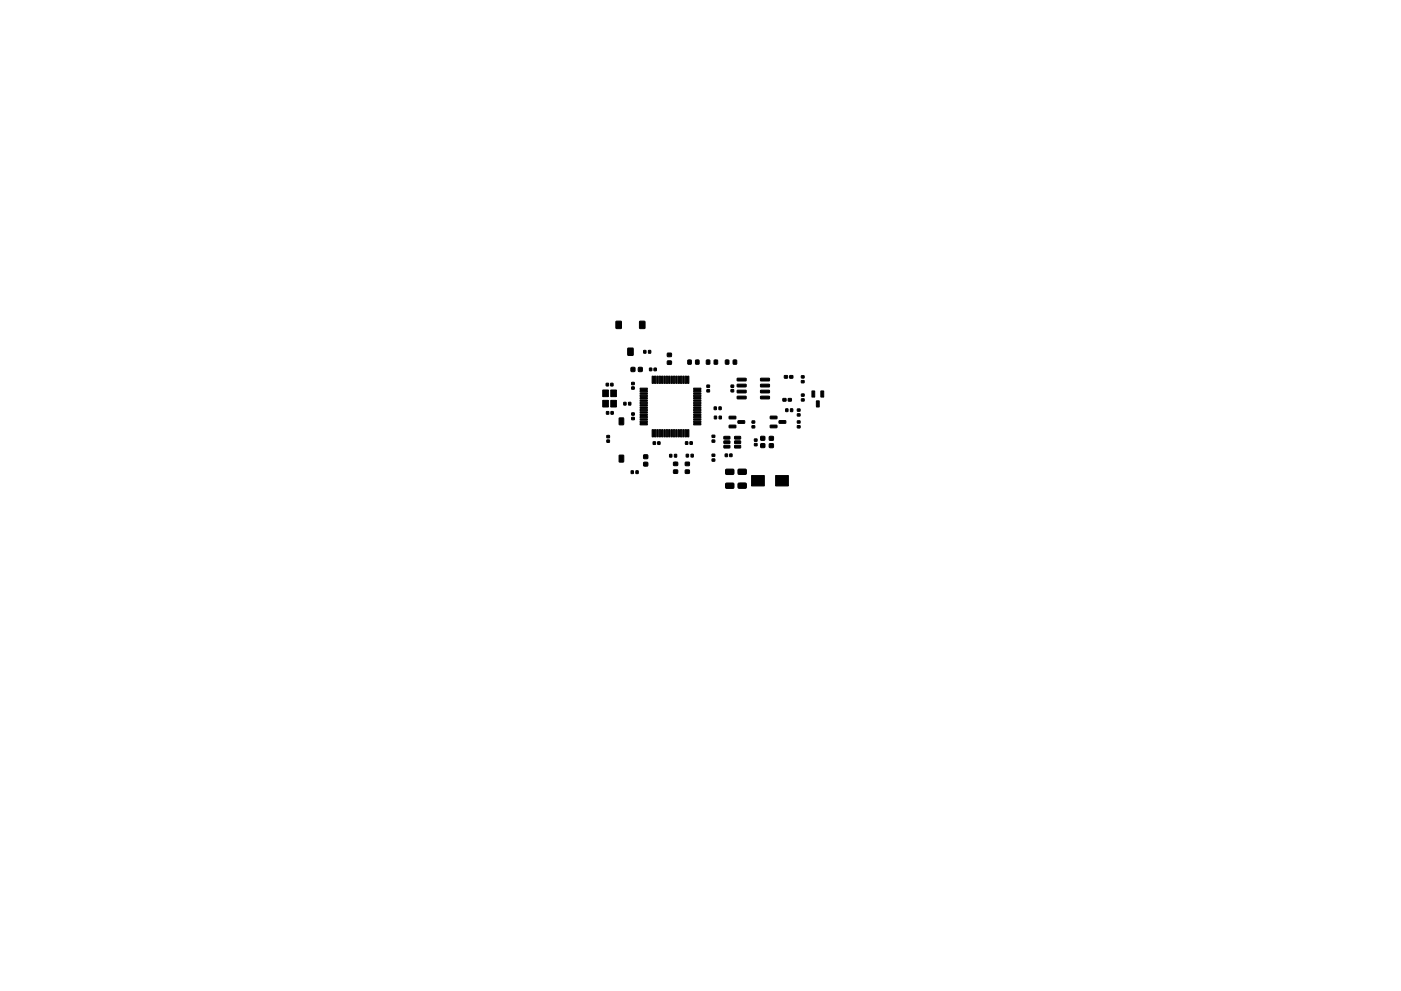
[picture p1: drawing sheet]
<svg xmlns="http://www.w3.org/2000/svg" width="297mm" height="210mm" viewBox="0 0 297 210" stroke-linecap="round" stroke-linejoin="round" font-family="sans-serif">
<g fill="#000" stroke="#000" stroke-width=".21">
<path d="M130.6 68.2h1.1v1.5h-1.1zM133.1 73.9h1.1v1.5h-1.1zM133.8 78h.8v.8h-.8zM135.4 78h.7v.8h-.7zM135.6 68.2h1.1v1.5h-1.1zM136.5 74.4h.4v.5h-.4zM137.7 78.1h.5v.5h-.5zM137.5 74.4h.5v.5h-.5zM138.3 79.8l.3 .1-.1 1.4h-.2zM138.7 78.1h.4v.5h-.4zM138.8 79.8l.3 .1-.1 1.4h-.2zM139.3 79.8l.3 .1-.1 1.4h-.2z"/>
<path d="M139.8 79.8l.3 .1-.1 1.4h-.2zM140.3 79.8l.3 .1-.1 1.4h-.2zM140.8 79.8l.3 .1-.1 1.4h-.2zM141.3 79.8l.3 .1-.1 1.4h-.2zM141.8 79.8l.3 .1-.1 1.4h-.2zM141.5 75h.8v.6h-.8zM141.5 76.6h.8v.7h-.8zM142.3 79.8l.3 .1-.1 1.4h-.2zM142.8 79.8l.3 .1-.1 1.4h-.2zM143.3 79.8l.3 .1-.1 1.4h-.2zM143.8 79.8l.3 .1-.1 1.4h-.2zM144.3 79.8l.3 .1-.1 1.4h-.2z"/>
<path d="M144.8 79.8l.3 .1-.1 1.4h-.2zM145.3 79.8l.3 .1-.1 1.4h-.2zM145.8 79.8l.3 .1-.1 1.4h-.2zM145.9 76.4h.6v.8h-.6zM147.5 76.4h.7v.8h-.7zM149.8 76.4h.7v.8h-.7zM151.4 76.4h.7v.8h-.7zM153.8 76.4h.7v.8h-.7zM155.5 76.4h.7v.8h-.7zM127.8 82.7h1.2v1.4h-1.2zM127.8 84.9h1.2v1.4h-1.2zM128.5 81.3h.5v.6h-.5z"/>
<path d="M128.6 87.3h.5v.6h-.5zM128.7 92.4h.5v.5h-.5zM128.7 93.4h.5v.4h-.5zM129.5 81.3h.5v.6h-.5zM129.5 84.9h1.2v1.4h-1.2zM129.5 82.7h1.2v1.4h-1.2zM129.5 87.3h.5v.6h-.5zM131.3 96.6h.9v1.4h-.9zM131.3 88.7h.9v1.4h-.9zM132.3 85.4h.4v.5h-.4zM133.3 85.4h.4v.5h-.4zM133.8 99.9h.5v.6h-.5z"/>
<path d="M133.9 82.1h.6v.5h-.6zM133.9 81.1h.6v.5h-.6zM133.9 88.6h.6v.4h-.6zM133.9 87.6h.6v.5h-.6zM134.8 99.9h.5v.6h-.5zM135.7 82.4l1.5-.1 .1 .3h-1.5zM135.7 82.9l1.5-.1 .1 .3h-1.5zM135.7 83.4l1.5-.1 .1 .3h-1.5zM135.7 83.9l1.5-.1 .1 .3h-1.5zM135.7 84.4l1.5-.1 .1 .3h-1.5zM135.7 84.9l1.5-.1 .1 .3h-1.5zM135.7 85.4l1.5-.1 .1 .3h-1.5z"/>
<path d="M135.7 85.9l1.5-.1 .1 .3h-1.5zM135.7 86.4l1.5-.1 .1 .3h-1.5zM135.7 86.9l1.5-.1 .1 .3h-1.5zM135.7 87.4l1.5-.1 .1 .3h-1.5zM135.7 87.9l1.5-.1 .1 .3h-1.5zM135.7 88.4l1.5-.1 .1 .3h-1.5zM135.7 88.9l1.5-.1 .1 .3h-1.5zM135.7 89.4l1.5-.1 .1 .3h-1.5zM135.7 89.9l1.5-.1 .1 .3h-1.5zM136.5 98.1h.8v.7h-.8zM136.5 96.5h.8v.8h-.8zM138.3 91.2h.3l-.1 1.5-.2-.1z"/>
<path d="M138.8 91.2h.3l-.1 1.5-.2-.1zM138.5 93.7h.5v.6h-.5zM139.3 91.2h.3l-.1 1.5-.2-.1zM139.8 91.2h.3l-.1 1.5-.2-.1zM139.5 93.7h.4v.6h-.4zM140.3 91.2h.3l-.1 1.5-.2-.1zM140.8 91.2h.3l-.1 1.5-.2-.1zM141.3 91.2h.3l-.1 1.5-.2-.1zM141.8 91.2h.3l-.1 1.5-.2-.1zM142 96.4h.4v.6h-.4zM142.3 91.2h.3l-.1 1.5-.2-.1zM142.8 91.2h.3l-.1 1.5-.2-.1z"/>
<path d="M143 96.4h.5v.6h-.5zM143.3 91.2h.3l-.1 1.5-.2-.1zM142.8 99.7h.9v.7h-.9zM142.8 98.1h.9v.7h-.9zM143.8 91.2h.3l-.1 1.5-.2-.1zM144.3 91.2h.3l-.1 1.5-.2-.1zM144.8 91.2h.3l-.1 1.5-.2-.1zM145.3 91.2h.3l-.1 1.5-.2-.1zM145.8 91.2h.3l-.1 1.5-.2-.1zM145.3 93.7h.5v.6h-.5zM145.5 96.4h.5v.5h-.5zM145.3 99.7h.8v.7h-.8z"/>
<path d="M145.3 98.1h.8v.7h-.8zM146.3 93.7h.5v.6h-.5zM146.5 96.4h.5v.5h-.5zM147.1 89.9l1.4-.1 .1 .3h-1.5zM147.1 89.4l1.4-.1 .1 .3h-1.5zM147.1 88.9l1.4-.1 .1 .3h-1.5zM147.1 88.4l1.4-.1 .1 .3h-1.5zM147.1 87.9l1.4-.1 .1 .3h-1.5zM147.1 87.4l1.4-.1 .1 .3h-1.5zM147.1 86.9l1.4-.1 .1 .3h-1.5zM147.1 86.4l1.4-.1 .1 .3h-1.5zM147.1 85.9l1.4-.1 .1 .3h-1.5z"/>
<path d="M147.1 85.4l1.4-.1 .1 .3h-1.5zM147.1 84.9l1.4-.1 .1 .3h-1.5zM147.1 84.4l1.4-.1 .1 .3h-1.5zM147.1 83.9l1.4-.1 .1 .3h-1.5zM147.1 83.4l1.4-.1 .1 .3h-1.5zM147.1 82.9l1.4-.1 .1 .3h-1.5zM147.1 82.4l1.4-.1 .1 .3h-1.5zM149.9 81.7h.5v.5h-.5zM149.9 82.7h.5v.4h-.5zM151 97.4h.5v.4h-.5zM151 96.4h.5v.4h-.5zM151 93.4h.5v.4h-.5z"/>
<path d="M151 92.3h.5v.5h-.5zM151.4 86.3h.5v.6h-.5zM151.5 88.3h.4v.6h-.4zM152.4 86.3h.5v.6h-.5zM152.5 88.3h.4v.6h-.4zM153.8 96.3h.4v.6h-.4zM154.6 88.3h1.3l.1 .5-1.3 .1zM154.6 90.2h1.3l.1 .5-1.3 .1zM154.7 96.3h.5v.6h-.5zM153.5 92.6h1.2l.1 .5-1.3 .1zM153.5 93.6l1.2-.1 .1 .5-1.3 .1zM153.5 94.5h1.2l.1 .5-1.3 .1z"/>
<path d="M155 82.7h.5v.4h-.5zM155 81.7h.5v.5h-.5zM156.3 80.3l1.8-.1 .1 .5-1.8 .1zM156.3 81.5h1.8l.1 .5-1.8 .1zM156.3 82.8h1.8l.1 .5-1.8 .1zM156.3 84.1h1.8l.1 .5h-1.8zM156.5 89.3l1.3-.1 .1 .5-1.4 .1zM155.8 94.5h1.2v.5l-1.2 .1zM155.8 93.6l1.2-.1v.5l-1.2 .1zM155.8 92.6h1.2v.5l-1.2 .1zM159.4 90.3h.6v.5h-.6zM159.4 89.3h.6v.5h-.6z"/>
<path d="M160 93.1h.5v.5h-.5zM160 94.1h.5v.5h-.5zM161.3 84.1h1.8l.1 .5h-1.9zM161.3 82.8h1.8l.1 .5-1.9 .1zM161.3 81.5h1.8l.1 .5-1.9 .1zM161.3 80.3l1.8-.1 .1 .5-1.9 .1zM161.3 92.6h.8v.8h-.8zM161.3 94.2h.8v.7h-.8zM163.3 88.3h1.4v.5l-1.3 .1zM163.3 90.2h1.4v.5l-1.3 .1zM163.1 92.6h.8v.8h-.8zM163.1 94.2h.8v.7h-.8z"/>
<path d="M165.2 89.3l1.3-.1 .1 .5-1.4 .1zM166.6 86.7h.5v.6h-.5zM166 84.6h.6v.5h-.6zM166.3 79.7h.7v.5h-.7zM167.6 86.7h.5v.6h-.5zM167.1 84.6h.7v.5h-.7zM167.4 79.7h.7v.5h-.7zM169.1 87.8h.5v.5h-.5zM169.1 86.8h.5v.4h-.5zM169.1 90.3h.5v.5h-.5zM169.1 89.3h.5v.5h-.5zM169.9 80.7h.6v.5h-.6z"/>
<path d="M169.9 79.7h.6v.5h-.6zM169.9 83.6h.6v.5h-.6zM169.9 84.6h.6v.5h-.6zM172.1 82.9h.6v1.3h-.6zM173.1 85h.6v1.3h-.6zM174 82.9h.6v1.3h-.6zM153.9 102.6l1.6-.1 .1 .2v.8l-.2 .1h-1.4l-.2-.2zM153.9 99.6l1.6-.1 .1 .3v.7l-.2 .2h-1.4l-.2-.3zM156.5 102.5h1.6l.2 .2-.1 .8-.2 .1h-1.4l-.1-.2zM156.5 99.6l1.6-.1 .2 .3-.1 .7-.2 .2-1.4-.1-.1-.2zM159.3 100.9h2.7v2.2h-2.7zM164.5 100.9h2.7v2.2h-2.7z"/>
</g>
</svg>
